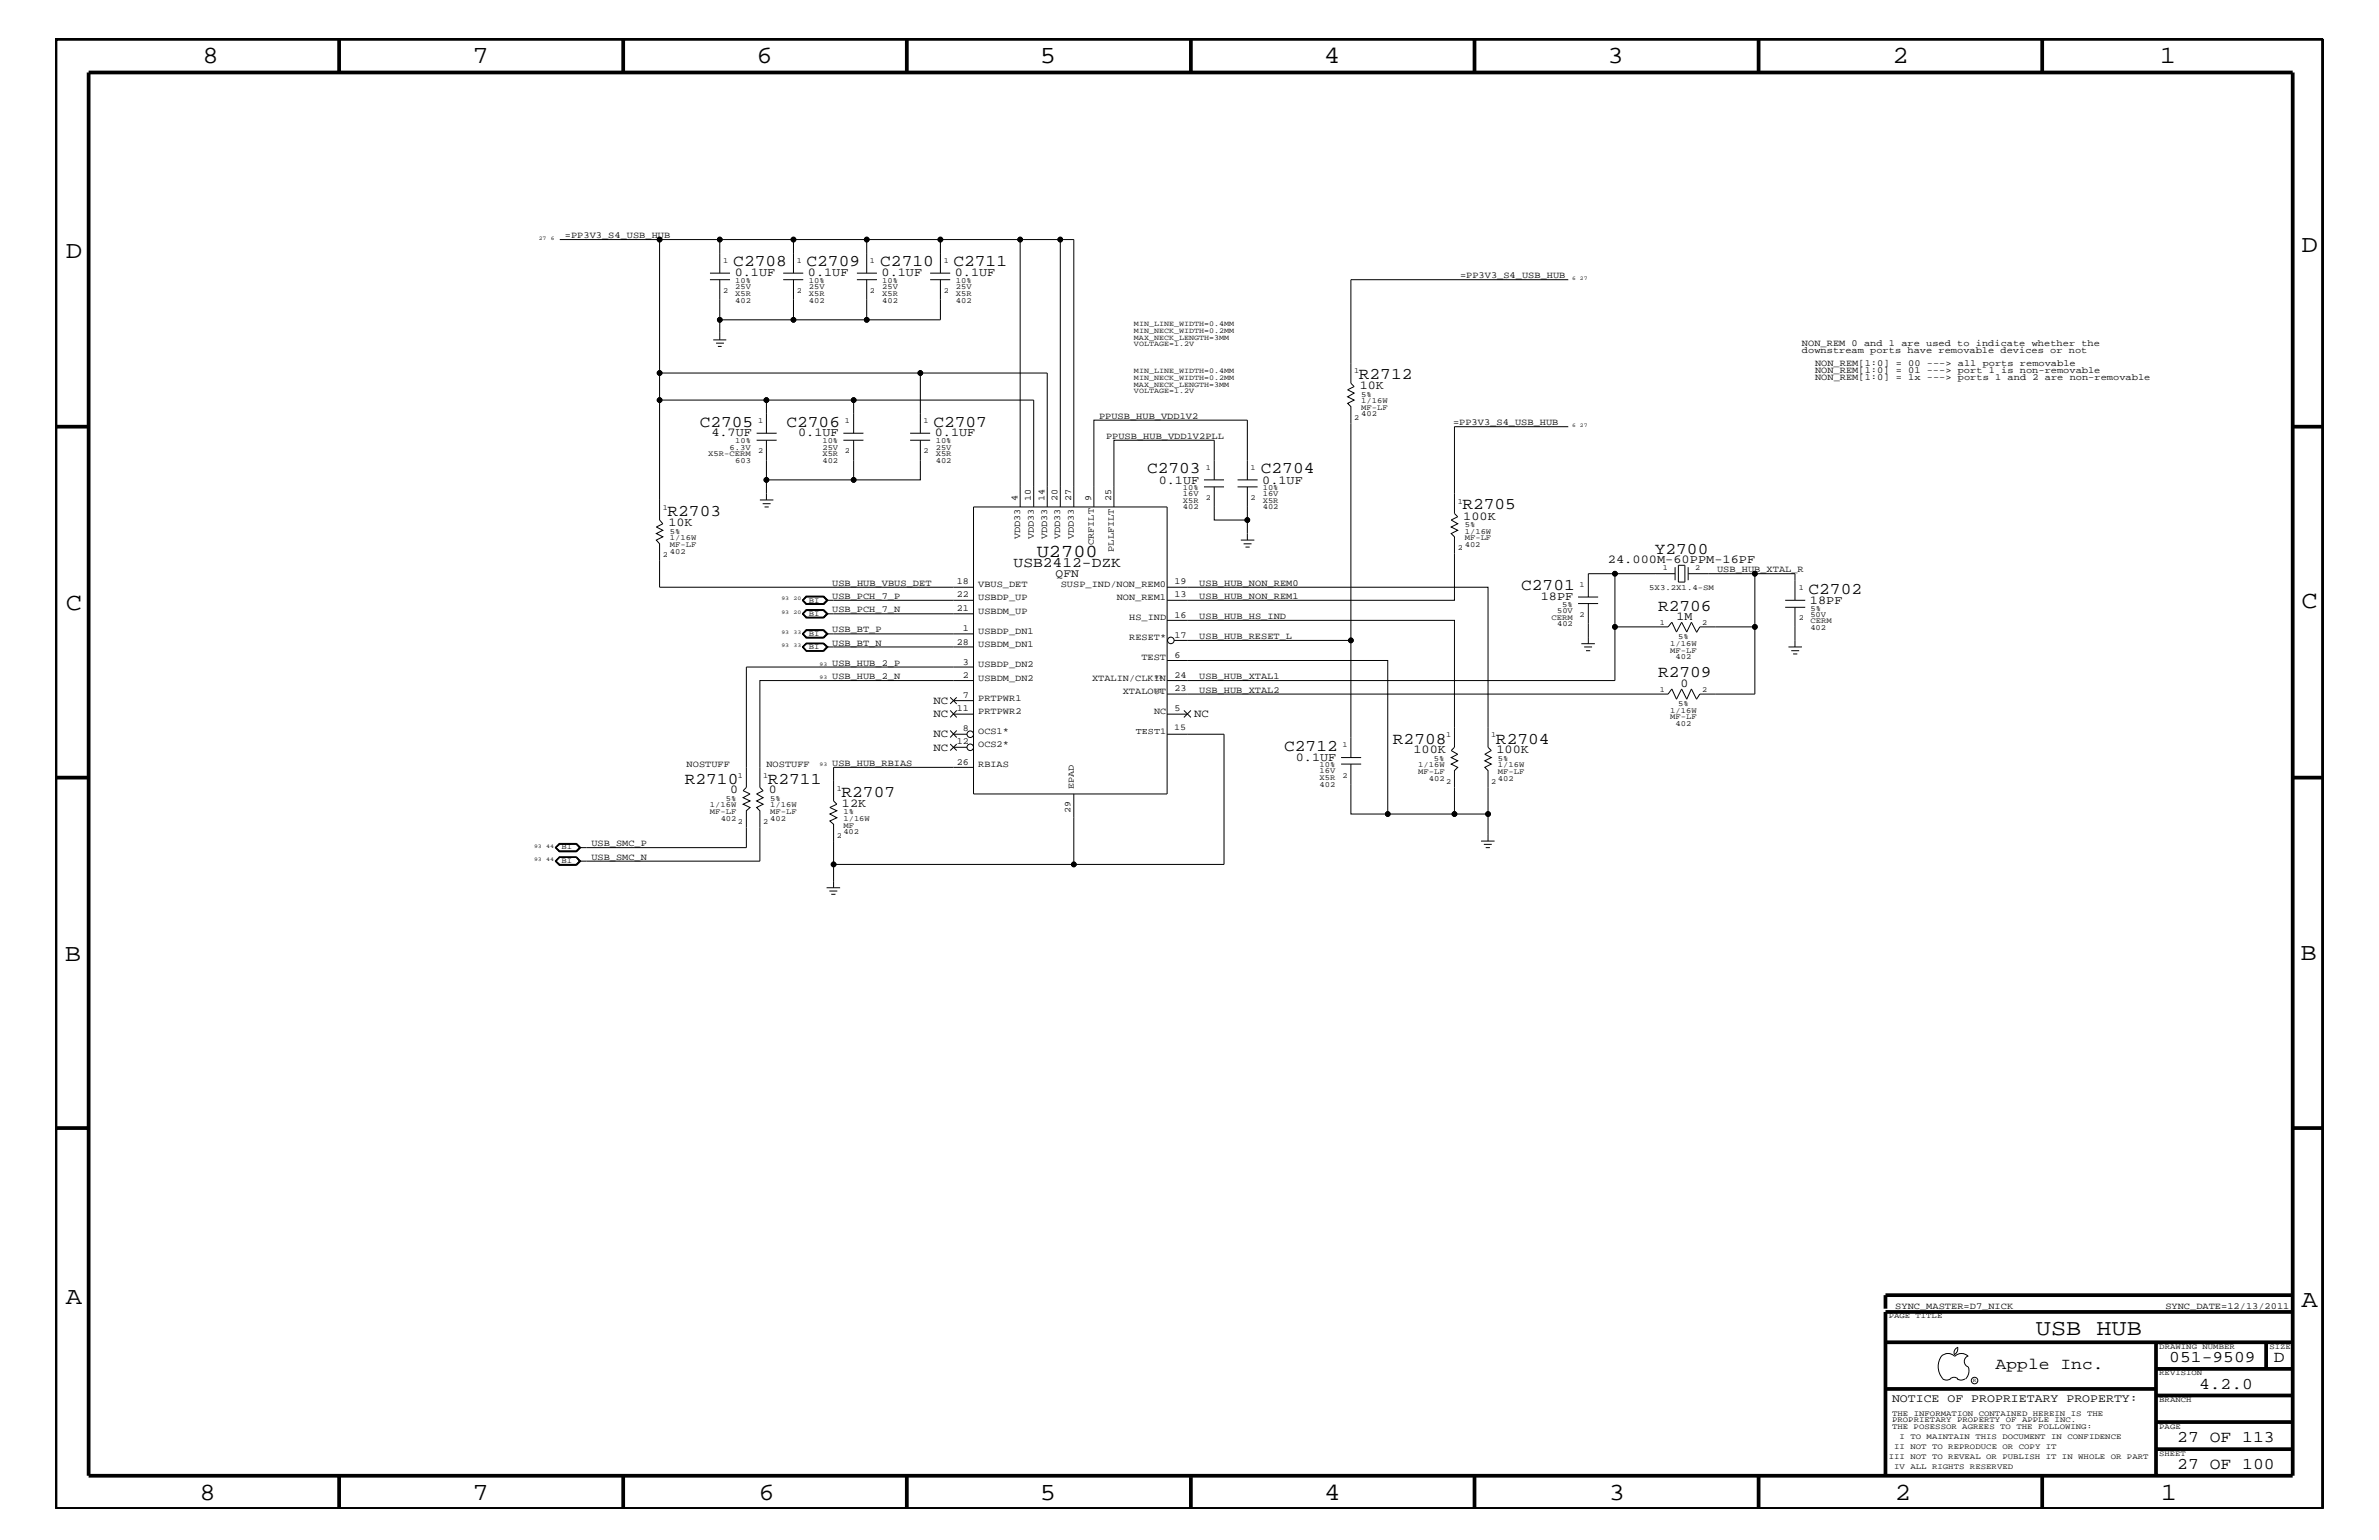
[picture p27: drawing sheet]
<svg xmlns="http://www.w3.org/2000/svg" width="432mm" height="279mm" viewBox="0 0 432 279" stroke-linecap="round" stroke-linejoin="round" font-family="sans-serif">
<defs><g id="words">
<g font-size="4.5">
<text x="36.7" y="11.5">8</text>
<text x="85.8" y="11.5">7</text>
<text x="137.3" y="11.5">6</text>
<text x="188.7" y="11.5">5</text>
<text x="240.3" y="11.5">4</text>
<text x="291.8" y="11.5">3</text>
<text x="343.5" y="11.5">2</text>
<text x="392" y="11.5">1</text>
<text x="11.9" y="46.8">D</text>
<text x="417.7" y="45.7">D</text>
<text x="11.9" y="110.6">C</text>
<text x="417.7" y="110.3">C</text>
<text x="11.8" y="174.3">B</text>
<text x="417.6" y="174.2">B</text>
<text x="11.9" y="236.7">A</text>
<text x="417.7" y="237.1">A</text>
<text x="36.2" y="272.1">8</text>
<text x="85.8" y="272.1">7</text>
<text x="137.7" y="272.1">6</text>
<text x="188.7" y="272.1">5</text>
<text x="240.4" y="272.1">4</text>
<text x="292" y="272.1">3</text>
<text x="343.9" y="272.1">2</text>
<text x="392.2" y="272.1">1</text>
</g>
<text font-size="4.1" x="369.5" y="242.3">USB HUB</text>
<text font-size="3.3" x="188.2" y="101">U2700</text>
<g font-size="3">
<text x="133.1" y="48.3">C2708</text>
<text x="146.4" y="48.3">C2709</text>
<text x="159.8" y="48.3">C2710</text>
<text x="173.1" y="48.3">C2711</text>
<text x="246.6" y="68.8">R2712</text>
<text x="127" y="77.4">C2705</text>
<text x="142.7" y="77.4">C2706</text>
<text x="169.4" y="77.4">C2707</text>
<text x="208.2" y="85.9">C2703</text>
<text x="228.9" y="85.9">C2704</text>
<text x="121.2" y="93.7">R2703</text>
<text x="265.4" y="92.4">R2705</text>
<text x="300.4" y="100.4">Y2700</text>
<text x="276.1" y="107.1">C2701</text>
<text x="328.3" y="107.7">C2702</text>
<text x="300.9" y="110.8">R2706</text>
<text x="300.9" y="122.9">R2709</text>
<text x="233.1" y="136.2">C2712</text>
<text x="252.8" y="134.9">R2708</text>
<text x="271.5" y="134.9">R2704</text>
<text x="124.3" y="142.2">R2710</text>
<text x="139.4" y="142.2">R2711</text>
<text x="152.7" y="144.6">R2707</text>
<text x="362.2" y="248.4">Apple Inc.</text>
<text x="393.7" y="247.1">051-9509</text>
<text x="399.2" y="252">4.2.0</text>
<text x="412.7" y="247.1">D</text>
<text x="395.2" y="261.6">27 OF 113</text>
<text x="395.2" y="266.6">27 OF 100</text>
</g>
<text font-size="2.6" x="184" y="102.9">USB2412-DZK</text>
<g font-size="2.2">
<text x="133.4" y="50.2">0.1UF</text>
<text x="146.6" y="50.2">0.1UF</text>
<text x="160" y="50.2">0.1UF</text>
<text x="173.3" y="50.2">0.1UF</text>
<text x="246.8" y="70.6">10K</text>
<text x="129.1" y="79.2">4.7UF</text>
<text x="144.9" y="79.2">0.1UF</text>
<text x="169.7" y="79.2">0.1UF</text>
<text x="210.3" y="87.7">0.1UF</text>
<text x="229.1" y="87.7">0.1UF</text>
<text x="121.3" y="95.4">10K</text>
<text x="265.6" y="94.3">100K</text>
<text x="291.8" y="102.2">24.000M-60PPM-16PF</text>
<text x="279.7" y="108.9">18PF</text>
<text x="304.3" y="112.5">1M</text>
<text x="328.5" y="109.5">18PF</text>
<text x="305" y="124.6">0</text>
<text x="256.5" y="136.7">100K</text>
<text x="271.6" y="136.7">100K</text>
<text x="132.5" y="144">0</text>
<text x="139.5" y="144">0</text>
<text x="235.2" y="138">0.1UF</text>
<text x="152.8" y="146.4">12K</text>
</g>
<g font-size="2.1">
<text x="191.6" y="104.7">QFN</text>
<text x="343.4" y="254.4">NOTICE OF PROPRIETARY PROPERTY:</text>
</g>
<g font-size="2">
<text x="169.4" y="127.7">NC</text>
<text x="169.4" y="130.2">NC</text>
<text x="216.7" y="130.2">NC</text>
<text x="169.4" y="133.8">NC</text>
<text x="169.4" y="136.2">NC</text>
</g>
<g font-size="1.7">
<text x="102.5" y="43.2">=PP3V3_S4_USB_HUB</text>
<text x="265" y="50.5">=PP3V3_S4_USB_HUB</text>
<text x="327.1" y="64">downstream ports have removable devices or not</text>
<text x="327.1" y="62.9">NON_REM 0 and 1 are used to indicate whether the</text>
<text x="329.4" y="67.7">NON_REM[1:0] = 01 ---&gt; port 1 is non-removable</text>
<text x="329.4" y="68.9">NON_REM[1:0] = 1x ---&gt; ports 1 and 2 are non-removable</text>
<text x="329.4" y="66.5">NON_REM[1:0] = 00 ---&gt; all ports removable</text>
<text x="199.5" y="76">PPUSB_HUB_VDD1V2</text>
<text x="263.7" y="77.2">=PP3V3_S4_USB_HUB</text>
<text x="200.7" y="79.6">PPUSB_HUB_VDD1V2PLL</text>
<text x="184.7" y="90.9" transform="rotate(-90 184.7 90.9)">4</text>
<text x="187.1" y="90.9" transform="rotate(-90 187.1 90.9)">10</text>
<text x="189.6" y="90.9" transform="rotate(-90 189.6 90.9)">14</text>
<text x="191.9" y="90.9" transform="rotate(-90 191.9 90.9)">20</text>
<text x="194.4" y="90.9" transform="rotate(-90 194.4 90.9)">27</text>
<text x="198" y="90.9" transform="rotate(-90 198 90.9)">9</text>
<text x="201.7" y="90.9" transform="rotate(-90 201.7 90.9)">25</text>
<text x="185.2" y="97.8" transform="rotate(-90 185.2 97.8)">VDD33</text>
<text x="187.6" y="97.8" transform="rotate(-90 187.6 97.8)">VDD33</text>
<text x="190.1" y="97.8" transform="rotate(-90 190.1 97.8)">VDD33</text>
<text x="192.4" y="97.8" transform="rotate(-90 192.4 97.8)">VDD33</text>
<text x="194.9" y="97.8" transform="rotate(-90 194.9 97.8)">VDD33</text>
<text x="198.5" y="98.9" transform="rotate(-90 198.5 98.9)">CRFILT</text>
<text x="202.2" y="100.1" transform="rotate(-90 202.2 100.1)">PLLFILT</text>
<text x="151" y="106.3">USB_HUB_VBUS_DET</text>
<text x="173.7" y="106">18</text>
<text x="177.5" y="106.5">VBUS_DET</text>
<text x="192.5" y="106.5">SUSP_IND/NON_REM0</text>
<text x="213.2" y="106">19</text>
<text x="217.7" y="106.3">USB_HUB_NON_REM0</text>
<text x="311.7" y="103.8">USB_HUB_XTAL_R</text>
<text x="151" y="108.7">USB_PCH_7_P</text>
<text x="151" y="111.1">USB_PCH_7_N</text>
<text x="173.7" y="110.9">21</text>
<text x="173.7" y="108.4">22</text>
<text x="177.5" y="111.4">USBDM_UP</text>
<text x="177.5" y="108.9">USBDP_UP</text>
<text x="202.7" y="108.9">NON_REM1</text>
<text x="205" y="112.6">HS_IND</text>
<text x="213.2" y="112">16</text>
<text x="213.2" y="108.4">13</text>
<text x="217.7" y="108.7">USB_HUB_NON_REM1</text>
<text x="217.7" y="112.3">USB_HUB_HS_IND</text>
<text x="151" y="117.2">USB_BT_N</text>
<text x="151" y="114.8">USB_BT_P</text>
<text x="173.7" y="117">28</text>
<text x="174.8" y="114.5">1</text>
<text x="177.5" y="117.4">USBDM_DN1</text>
<text x="177.5" y="115">USBDP_DN1</text>
<text x="205" y="116.2">RESET*</text>
<text x="207.2" y="119.8">TEST</text>
<text x="213.2" y="115.7">17</text>
<text x="213.2" y="119.3">6</text>
<text x="217.7" y="115.9">USB_HUB_RESET_L</text>
<text x="151" y="123.2">USB_HUB_2_N</text>
<text x="151" y="120.8">USB_HUB_2_P</text>
<text x="174.8" y="123">2</text>
<text x="174.8" y="120.6">3</text>
<text x="177.5" y="121">USBDP_DN2</text>
<text x="177.5" y="123.5">USBDM_DN2</text>
<text x="198.2" y="123.5">XTALIN/CLKIN</text>
<text x="203.8" y="125.9">XTALOUT</text>
<text x="213.2" y="123">24</text>
<text x="213.2" y="125.4">23</text>
<text x="217.7" y="125.7">USB_HUB_XTAL2</text>
<text x="217.7" y="123.2">USB_HUB_XTAL1</text>
<text x="173.7" y="129.1">11</text>
<text x="174.8" y="126.6">7</text>
<text x="177.5" y="127.1">PRTPWR1</text>
<text x="177.5" y="129.6">PRTPWR2</text>
<text x="209.5" y="129.6">NC</text>
<text x="213.2" y="129.1">5</text>
<text x="173.7" y="135.1">12</text>
<text x="174.8" y="132.7">8</text>
<text x="177.5" y="133.2">OCS1*</text>
<text x="177.5" y="135.6">OCS2*</text>
<text x="124.6" y="139.2">NOSTUFF</text>
<text x="139.1" y="139.2">NOSTUFF</text>
<text x="151" y="139">USB_HUB_RBIAS</text>
<text x="173.7" y="138.7">26</text>
<text x="177.5" y="139.2">RBIAS</text>
<text x="107.4" y="153.5">USB_SMC_P</text>
<text x="107.4" y="156">USB_SMC_N</text>
<text x="344" y="237.4">SYNC_MASTER=D7_NICK</text>
<text x="393" y="237.4">SYNC_DATE=12/13/2011</text>
</g>
<g font-size="1.6">
<text x="206.2" y="133.2">TEST1</text>
<text x="213.1" y="132.5">15</text>
<text x="194.9" y="143.2" transform="rotate(-90 194.9 143.2)">EPAD</text>
<text x="194.3" y="147.5" transform="rotate(-90 194.3 147.5)">29</text>
</g>
<g font-size="1.4">
<text x="131.2" y="47.7">1</text>
<text x="144.6" y="47.7">1</text>
<text x="157.9" y="47.7">1</text>
<text x="171.3" y="47.7">1</text>
<text x="131.2" y="53.2">2</text>
<text x="133.4" y="51.3">10%</text>
<text x="133.4" y="52.4">25V</text>
<text x="133.4" y="53.6">X5R</text>
<text x="144.6" y="53.2">2</text>
<text x="146.8" y="53.6">X5R</text>
<text x="146.8" y="51.3">10%</text>
<text x="146.8" y="52.4">25V</text>
<text x="157.9" y="53.2">2</text>
<text x="160.1" y="53.6">X5R</text>
<text x="160.1" y="52.4">25V</text>
<text x="160.1" y="51.3">10%</text>
<text x="171.3" y="53.2">2</text>
<text x="173.5" y="51.3">10%</text>
<text x="173.5" y="53.6">X5R</text>
<text x="173.5" y="52.4">25V</text>
<text x="133.4" y="54.9">402</text>
<text x="146.8" y="54.9">402</text>
<text x="160.1" y="54.9">402</text>
<text x="173.5" y="54.9">402</text>
<text x="205.8" y="59.2">MIN_LINE_WIDTH=0.4MM</text>
<text x="205.8" y="61.7">MAX_NECK_LENGTH=3MM</text>
<text x="205.8" y="60.4">MIN_NECK_WIDTH=0.2MM</text>
<text x="205.8" y="62.9">VOLTAGE=1.2V</text>
<text x="205.8" y="70.1">MAX_NECK_LENGTH=3MM</text>
<text x="205.8" y="67.7">MIN_LINE_WIDTH=0.4MM</text>
<text x="205.8" y="68.9">MIN_NECK_WIDTH=0.2MM</text>
<text x="205.8" y="71.3">VOLTAGE=1.2V</text>
<text x="245.8" y="67.7">1</text>
<text x="247.1" y="72">5%</text>
<text x="137.6" y="76.8">1</text>
<text x="153.3" y="76.8">1</text>
<text x="167.6" y="76.8">1</text>
<text x="245.8" y="76.2">2</text>
<text x="247.1" y="74.4">MF-LF</text>
<text x="247.1" y="75.6">402</text>
<text x="247.1" y="73.2">1/16W</text>
<text x="128.5" y="82.7">X5R-CERM</text>
<text x="132.4" y="81.6">6.3V</text>
<text x="133.4" y="83.9">603</text>
<text x="133.4" y="80.5">10%</text>
<text x="137.6" y="82.2">2</text>
<text x="149.3" y="83.9">402</text>
<text x="149.3" y="81.6">25V</text>
<text x="149.3" y="82.7">X5R</text>
<text x="149.3" y="80.5">10%</text>
<text x="153.3" y="82.2">2</text>
<text x="167.6" y="82.2">2</text>
<text x="169.8" y="83.9">402</text>
<text x="169.8" y="82.7">X5R</text>
<text x="169.8" y="81.6">25V</text>
<text x="169.8" y="80.5">10%</text>
<text x="214.7" y="88.9">10%</text>
<text x="218.9" y="85.3">1</text>
<text x="227" y="85.3">1</text>
<text x="229.2" y="88.9">10%</text>
<text x="120.3" y="92.6">1</text>
<text x="214.7" y="91.2">X5R</text>
<text x="214.7" y="92.4">402</text>
<text x="214.7" y="90">16V</text>
<text x="218.9" y="90.7">2</text>
<text x="227" y="90.7">2</text>
<text x="229.2" y="90">16V</text>
<text x="229.2" y="91.2">X5R</text>
<text x="229.2" y="92.4">402</text>
<text x="264.6" y="91.4">1</text>
<text x="265.9" y="95.6">5%</text>
<text x="120.3" y="101">2</text>
<text x="121.6" y="96.8">5%</text>
<text x="121.6" y="100.4">402</text>
<text x="121.6" y="99.3">MF-LF</text>
<text x="121.6" y="98">1/16W</text>
<text x="264.6" y="99.9">2</text>
<text x="265.9" y="99.3">402</text>
<text x="265.9" y="98">MF-LF</text>
<text x="265.9" y="96.8">1/16W</text>
<text x="286.7" y="106.5">1</text>
<text x="299.3" y="107.1">5X3.2X1.4-SM</text>
<text x="301.8" y="103.5">1</text>
<text x="307.7" y="103.5">2</text>
<text x="326.5" y="107.1">1</text>
<text x="146.8" y="109.3">BI</text>
<text x="146.8" y="111.7">BI</text>
<text x="281.6" y="112.5">CERM</text>
<text x="282.6" y="111.2">50V</text>
<text x="282.6" y="113.7">402</text>
<text x="283.5" y="110.2">5%</text>
<text x="286.7" y="112">2</text>
<text x="301.2" y="113.4">1</text>
<text x="308.9" y="113.4">2</text>
<text x="326.5" y="112.6">2</text>
<text x="328.6" y="111.9">50V</text>
<text x="328.6" y="113.1">CERM</text>
<text x="328.6" y="110.8">5%</text>
<text x="146.8" y="117.8">BI</text>
<text x="146.8" y="115.3">BI</text>
<text x="303.1" y="118.4">MF-LF</text>
<text x="303.1" y="117.2">1/16W</text>
<text x="304.1" y="119.6">402</text>
<text x="304.6" y="115.9">5%</text>
<text x="328.6" y="114.2">402</text>
<text x="301.2" y="125.5">1</text>
<text x="308.9" y="125.5">2</text>
<text x="303.1" y="130.5">MF-LF</text>
<text x="303.1" y="129.3">1/16W</text>
<text x="304.1" y="131.7">402</text>
<text x="304.6" y="128">5%</text>
<text x="243.7" y="135.6">1</text>
<text x="262.5" y="133.8">1</text>
<text x="270.7" y="133.8">1</text>
<text x="133.9" y="141.1">1</text>
<text x="138.5" y="141.1">1</text>
<text x="151.9" y="143.5">1</text>
<text x="239.5" y="142.8">402</text>
<text x="239.5" y="141.5">X5R</text>
<text x="239.5" y="139.2">10%</text>
<text x="239.5" y="140.3">16V</text>
<text x="243.7" y="141.1">2</text>
<text x="257.4" y="139.2">1/16W</text>
<text x="257.4" y="140.4">MF-LF</text>
<text x="259.3" y="141.7">402</text>
<text x="260.3" y="138">5%</text>
<text x="262.5" y="142.3">2</text>
<text x="270.7" y="142.3">2</text>
<text x="271.9" y="138">5%</text>
<text x="271.9" y="139.2">1/16W</text>
<text x="271.9" y="140.4">MF-LF</text>
<text x="271.9" y="141.7">402</text>
<text x="128.9" y="146.5">1/16W</text>
<text x="128.9" y="147.7">MF-LF</text>
<text x="130.8" y="149">402</text>
<text x="131.7" y="145.3">5%</text>
<text x="133.9" y="149.5">2</text>
<text x="138.5" y="149.5">2</text>
<text x="139.8" y="145.3">5%</text>
<text x="139.8" y="149">402</text>
<text x="139.8" y="146.5">1/16W</text>
<text x="139.8" y="147.7">MF-LF</text>
<text x="153.1" y="147.7">1%</text>
<text x="153.1" y="149">1/16W</text>
<text x="101.9" y="154.1">BI</text>
<text x="151.9" y="152">2</text>
<text x="153.1" y="150.1">MF</text>
<text x="153.1" y="151.3">402</text>
<text x="101.9" y="156.6">BI</text>
<text x="342.8" y="239.2">PAGE TITLE</text>
<text x="391.9" y="244.7">DRAWING NUMBER</text>
<text x="411.9" y="244.7">SIZE</text>
<text x="391.9" y="249.5">REVISION</text>
<text x="343.4" y="256.8">THE INFORMATION CONTAINED HEREIN IS THE</text>
<text x="391.9" y="254.4">BRANCH</text>
<text x="343.4" y="259.3">THE POSESSOR AGREES TO THE FOLLOWING:</text>
<text x="343.4" y="258">PROPRIETARY PROPERTY OF APPLE INC.</text>
<text x="343.8" y="262.9">II NOT TO REPRODUCE OR COPY IT</text>
<text x="344.8" y="261.1">I TO MAINTAIN THIS DOCUMENT IN CONFIDENCE</text>
<text x="391.9" y="259.3">PAGE</text>
<text x="342.8" y="264.7">III NOT TO REVEAL OR PUBLISH IT IN WHOLE OR PART</text>
<text x="343.8" y="266.6">IV ALL RIGHTS RESERVED</text>
<text x="391.9" y="264.1">SHEET</text>
</g>
<g font-size="1">
<text x="97.8" y="43.5">27</text>
<text x="100" y="43.5">6</text>
<text x="285.3" y="50.7">6</text>
<text x="286.8" y="50.7">27</text>
<text x="285.3" y="77.4">6</text>
<text x="286.8" y="77.4">27</text>
<text x="141.8" y="108.9">93</text>
<text x="141.8" y="111.4">93</text>
<text x="144" y="108.9">20</text>
<text x="144" y="111.4">20</text>
<text x="141.8" y="117.4">93</text>
<text x="141.8" y="115">93</text>
<text x="144" y="117.4">33</text>
<text x="144" y="115">33</text>
<text x="148.8" y="123.2">93</text>
<text x="148.8" y="120.8">93</text>
<text x="209.5" y="125.7">93</text>
<text x="209.5" y="123.2">93</text>
<text x="148.8" y="139">93</text>
<text x="96.9" y="153.8">93</text>
<text x="99.1" y="153.8">44</text>
<text x="96.9" y="156.2">93</text>
<text x="99.1" y="156.2">44</text>
<text x="358.1" y="250.7">R</text>
</g>
</g></defs>
<g fill="none" stroke="#000" stroke-width=".18">
<path d="M101.6 43.5h18.1v24.2M119.7 43.5h10.9M128.9 50.7h3.6M128.9 49.6h3.6M130.6 49.6v-6.1h13.4v6.1M130.6 50.7v11M130.6 58h13.4M142.2 50.7h3.6M142.2 49.6h3.6M144 50.7v7.3h13.3v-7.3M144 43.5h13.3v6.1M155.5 50.7h3.7"/>
<path d="M155.5 49.6h3.7M157.3 43.5h13.4v6.1M168.8 50.7h3.7M168.8 49.6h3.7M170.7 43.5h14.5v48.5M170.7 50.7v7.3h-13.4M185.2 43.5h7.2v48.5M192.4 43.5h2.5v48.5M284.6 50.7h-39.4v18.8l.6 .6-1.2 .6 1.2 .6-1.2 .7 1.2 .6-1.2 .6 .6 .6v42.4M129.5 61.7h2.3M130 62.3h1.4M130.3 62.9h.7"/>
<path d="M137.3 79.9h3.7M137.3 78.6h3.7M139.1 72.6h-19.4v21.7l.6 .7-1.2 .6 1.2 .6-1.2 .6 1.2 .6-1.2 .6 .6 .7v7.8h57M139.1 79.9v10.8M153.1 79.9h3.6M153.1 78.6h3.6M154.9 79.9v7.2h12.1v-7.2M154.9 78.6v-6h32.7v19.4M154.9 72.6h-15.8v6M165.2 79.9h3.6M165.2 78.6h3.6M167 78.6v-10.9h23.1v24.3"/>
<path d="M167 67.7h-47.3v4.9M284.6 77.4h-20.6v15.8l.6 .6-1.2 .5 1.2 .7-1.2 .6 1.2 .6-1.2 .6 .6 .6v11.5h-52.2M137.9 90.7h2.5M138.4 91.4h1.5M138.8 92h.7M139.1 87.1h15.8M176.7 92h35.1v52h-35.1zM218.5 88.3h3.7M218.5 87.1h3.7M220.4 88.3v6h6M220.4 87.1v-7.2h-18.2v12.1M224.6 88.3h3.7"/>
<path d="M224.6 87.1h3.7M225.2 98h2.5M225.7 98.7h1.5M226.1 99.3h.7M226.4 87.1v-10.9h-27.9v15.8M226.4 88.3v9.7M145.6 108.9l.8-.7h3.1l.7 .7-.7 .8M145.6 108.9l.8 .8h3.1M145.6 108.9l.7-.8h3.2l.8 .8-.8 .8M145.6 108.9l.7 .8h3.2M145.6 111.4l.8-.7h3.1l.7 .7-.7 .6h-3.1zM145.6 117.4l.8 .7h3.1"/>
<path d="M145.6 117.4l.7 .7h3.2M145.6 115l.8-.7h3.1l.7 .7-.7 .7h-3.1zM145.7 108.9l.7-.7h3l.7 .7-.7 .7h-3zM145.7 111.4l.7-.7h3l.7 .7-.7 .6h-3zM145.7 115l.7-.7h3l.7 .7-.7 .7h-3zM145.8 111.4l.6-.6h3l.6 .6-.6 .6h-3zM145.8 115l.6-.6h3l.6 .6-.6 .6h-3zM146.3 110.6h3.2l.8 .8-.8 .7h-3.2l-.7-.7zM146.3 114.2h3.2l.8 .8-.8 .8h-3.2l-.7-.8zM146.4 108.3h3l.6 .6-.6 .6h-3l-.6-.6zM149.4 116.8h-3l-.6 .6 .6 .7h3M149.4 116.8h-3l-.7 .6 .7 .7h3"/>
<path d="M149.4 116.8l.7 .6-.7 .7M149.4 116.8l.6 .6-.6 .7M149.5 116.7h-3.1l-.8 .7M149.5 116.7h-3.2l-.7 .7M149.5 116.7l.8 .7-.8 .7M149.5 116.7l.7 .7-.7 .7M150 108.9h26.7M150 111.4h26.7M150 117.4h26.7M150 115h26.7M211.8 112.6h52.2v23l-.6 .6 1.2 .6-1.2 .6 1.2 .6-1.2 .6 1.2 .6-.6 .6v7.9h6.1M211.8 106.5h58.3v29.1l.6 .6-1.2 .6 1.2 .6-1.2 .6 1.2 .6-1.2 .6 .6 .6v12.8"/>
<path d="M211.8 119.8h40.1v27.9M213.1 116.2h32.1v21.2M286.4 109.5h3.7M286.4 108.3h3.7M287 116.8h2.5M287.5 117.4h1.5M287.9 118.1h.7M288.3 109.5v7.3M293.1 104.1v9.6h9.7l.6-.8 .9 1.8 .9-1.8 1 1.8 .8-1.8 .9 1.8M293.1 113.7v9.8h-81.3M304 104.1h-15.7v4.2M304 102.9v2.4"/>
<path d="M304.6 102.6h1.2v3h-1.2zM306.4 104.1h19.4v4.8M306.4 102.9v2.4M318.5 104.1v9.6h-10l-.6 1.1M318.5 113.7v12.2h-10l-.6 1-.9-1.9-.8 1.9-1-1.9-.9 1.9-.9-1.9-.6 .9h-91M324 108.9h3.7M324 110.2h3.7M324.6 117.4h2.5M325.1 118.1h1.5M325.5 118.6h.7M325.8 110.2v7.2M172.5 126.5l1.2 1.2"/>
<path d="M172.5 128.9l1.2 1.3M172.5 132.5l1.2 1.3M172.5 135l1.2 1.2M173.1 129.6h3.6M173.1 133.2h2.4M173.1 127.1h3.6M173.1 135.6h2.4M173.7 126.5l-1.2 1.2M173.7 128.9l-1.2 1.3M173.7 132.5l-1.2 1.3M173.7 135l-1.2 1.2M176.7 139.2h-25.4v6.1l.6 .6-1.3 .6 1.3 .6-1.3 .6 1.3 .7-1.3 .6 .7 .5v7.3h43.6v-12.8"/>
<path d="M176.7 123.5h-38.8v19.4l.6 .6-1.2 .5 1.2 .7-1.2 .6 1.2 .6-1.2 .6 .6 .6v9.1h-32.7M176.7 121h-41.2v21.9l-.6 .6 1.2 .5-1.2 .7 1.2 .6-1.2 .6 1.2 .6-.6 .6v6.7h-30.3M211.8 129.6h3.7M211.8 133.2h10.4v23.6h-27.3M214.9 128.9l1.3 1.3M216.2 128.9l-1.3 1.3M243.4 138.6h3.7M243.4 137.4h3.7M245.2 138.6v9.1h18.8M100.8 153.8l.7-.8h3.1l.8 .8-.8 .7h-3.1zM100.8 156.2l.7-.7h3.1l.8 .7-.8 .8h-3.1zM100.9 153.8l.7-.6h3l.6 .6-.6 .6h-3z"/>
<path d="M100.9 153.8l.6 .7h3.1M100.9 156.2l.7-.6h3l.6 .6-.6 .6h-3zM101.5 155.6h3.1l.6 .6-.6 .6h-3.1l-.6-.6zM101.5 155.5h3.1l.7 .7-.7 .7h-3.1l-.7-.7zM104.6 153.1h-3.1l-.6 .7M104.6 153.1h-3.1l-.7 .7 .7 .7h3.1M104.6 153.1l.7 .7-.7 .7M104.6 153.1l.6 .7-.6 .7M151.3 156.8v4.3M268.8 152.6h2.5M269.3 153.2h1.5M269.7 153.8h.7"/>
<path d="M150 161.1h2.5M150.5 161.7h1.5M150.9 162.2h.7M352.3 246.1a1.72 1.72 0 0 1 2.5 0 1.69 1.69 0 0 1 2.4 0M352.4 246a3.2 3.2 0 0 0 .4 4.3l.8 .1 .4-.2M354 250.2l.7-.3 .7 .3M355.2 250.2l.7 .2 .7-.2M355.3 244.4v.3a1.18 1.18 0 0 1-.6 1.1M355.4 244.4a.99 .99 0 0 0-.6 1.4M357.2 246a1.04 1.04 0 0 0-.7 1 1.04 1.04 0 0 0 .7 1M357.3 248l.1 .7a2.11 2.11 0 0 1-.6 1.5"/>
<circle cx="119.7" cy="43.5" r=".42"/>
<circle cx="130.6" cy="58" r=".42"/>
<circle cx="130.6" cy="43.5" r=".42"/>
<circle cx="144" cy="58" r=".42"/>
<circle cx="144" cy="43.5" r=".42"/>
<circle cx="157.3" cy="58" r=".42"/>
<circle cx="157.3" cy="43.5" r=".42"/>
<circle cx="170.7" cy="43.5" r=".42"/>
<circle cx="185.2" cy="43.5" r=".42"/>
<circle cx="192.4" cy="43.5" r=".42"/>
<circle cx="119.7" cy="67.7" r=".42"/>
<circle cx="119.7" cy="72.6" r=".42"/>
<circle cx="139.1" cy="72.6" r=".42"/>
<circle cx="154.9" cy="72.6" r=".42"/>
<circle cx="167" cy="67.7" r=".42"/>
<circle cx="139.1" cy="87.1" r=".42"/>
<circle cx="154.9" cy="87.1" r=".42"/>
<circle cx="226.4" cy="94.3" r=".42"/>
<circle cx="212.5" cy="116.2" r=".59"/>
<circle cx="245.2" cy="116.2" r=".42"/>
<circle cx="293.1" cy="113.7" r=".42"/>
<circle cx="293.1" cy="104.1" r=".42"/>
<circle cx="318.5" cy="113.7" r=".42"/>
<circle cx="318.5" cy="104.1" r=".42"/>
<circle cx="176.1" cy="135.6" r=".59"/>
<circle cx="176.1" cy="133.2" r=".59"/>
<circle cx="151.3" cy="156.8" r=".42"/>
<circle cx="194.9" cy="156.8" r=".42"/>
<circle cx="251.9" cy="147.7" r=".42"/>
<circle cx="264" cy="147.7" r=".42"/>
<circle cx="270.1" cy="147.7" r=".42"/>
<circle cx="358.4" cy="250.5" r=".59"/>
</g>
<g fill="none" stroke="#000" stroke-width=".68" stroke-linecap="butt">
<path d="M10.1 7.1h411.5v266.7h-411.5zM16.1 13.2h400v254.5h-400zM61.6 7.1v6.1M113.1 7.1v6.1M164.6 7.1v6.1M216.2 7.1v6.1M267.6 7.1v6.1M319.2 7.1v6.1M370.7 7.1v6.1M10.1 77.4h6M416.1 77.4h5.5M10.1 141.1h6"/>
<path d="M416.1 141.1h5.5M10.1 204.7h6M416.1 204.7h5.5M416.1 235h-73.9v2.4M416.1 238h-73.9v29.7M342.2 243.5h73.9M342.2 252h49.1M391.3 248.4h24.8M391.3 243.5v24.2M391.3 258h24.8M391.3 253.2h24.8M411.3 243.5v4.9"/>
<path d="M61.6 267.7v6.1M113.1 267.7v6.1M164.6 267.7v6.1M216.2 268v5.8M267.6 267.7v6.1M319.2 267.7v6.1M370.7 267.7v6.1M391.3 262.9h24.8"/>
</g>
<g fill="#000">
<circle cx="119.7" cy="43.5" r=".42"/>
<circle cx="130.6" cy="58" r=".42"/>
<circle cx="130.6" cy="43.5" r=".42"/>
<circle cx="144" cy="58" r=".42"/>
<circle cx="144" cy="43.5" r=".42"/>
<circle cx="157.3" cy="58" r=".42"/>
<circle cx="157.3" cy="43.5" r=".42"/>
<circle cx="170.7" cy="43.5" r=".42"/>
<circle cx="185.2" cy="43.5" r=".42"/>
<circle cx="192.4" cy="43.5" r=".42"/>
<circle cx="119.7" cy="67.7" r=".42"/>
<circle cx="119.7" cy="72.6" r=".42"/>
<circle cx="139.1" cy="72.6" r=".42"/>
<circle cx="154.9" cy="72.6" r=".42"/>
<circle cx="167" cy="67.7" r=".42"/>
<circle cx="139.1" cy="87.1" r=".42"/>
<circle cx="154.9" cy="87.1" r=".42"/>
<circle cx="226.4" cy="94.3" r=".42"/>
<circle cx="245.2" cy="116.2" r=".42"/>
<circle cx="293.1" cy="113.7" r=".42"/>
<circle cx="293.1" cy="104.1" r=".42"/>
<circle cx="318.5" cy="113.7" r=".42"/>
<circle cx="318.5" cy="104.1" r=".42"/>
<circle cx="151.3" cy="156.8" r=".42"/>
<circle cx="194.9" cy="156.8" r=".42"/>
<circle cx="251.9" cy="147.7" r=".42"/>
<circle cx="264" cy="147.7" r=".42"/>
<circle cx="270.1" cy="147.7" r=".42"/>
</g>
<use href="#words"/>
</svg>
